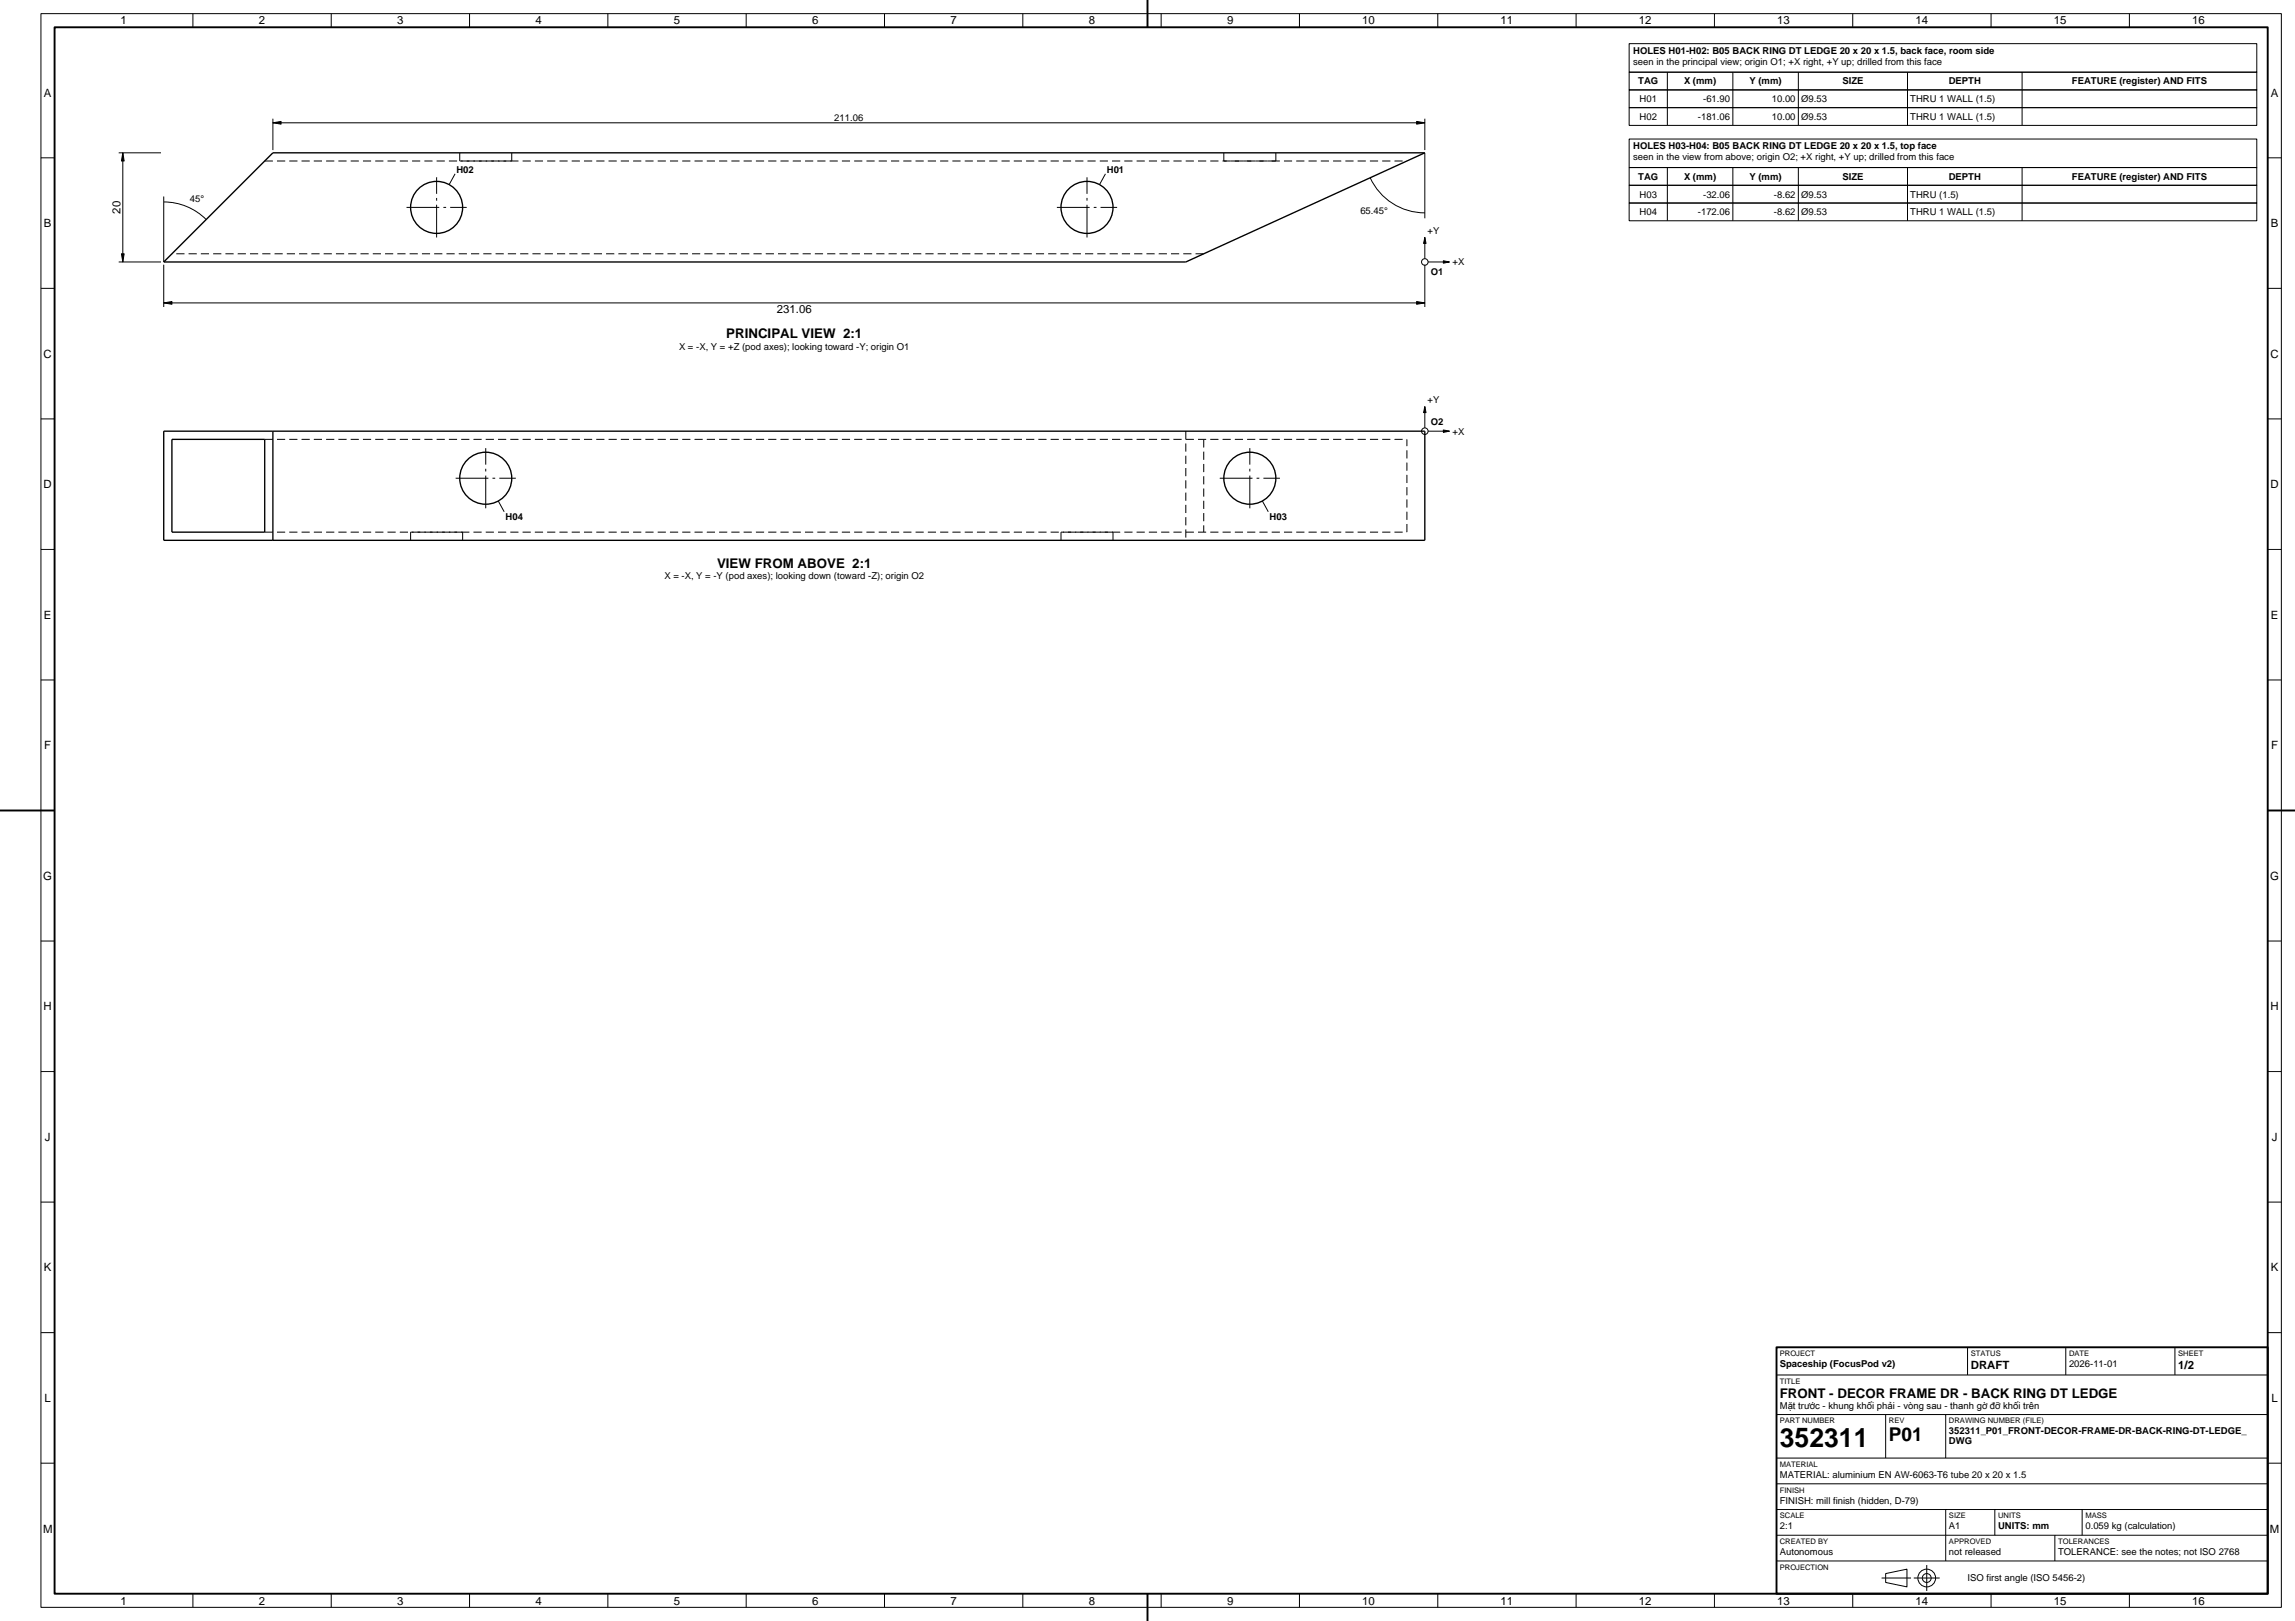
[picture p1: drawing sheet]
<svg xmlns="http://www.w3.org/2000/svg" width="841mm" height="594mm" viewBox="0 0 841 594" stroke-linecap="round" stroke-linejoin="round" font-family="sans-serif">
<defs><g id="words">
<text font-size="9.7" x="652.2" y="530.1">352311</text>
<text font-size="7" x="692.2" y="528.1">P01</text>
<g font-size="4.9">
<text x="266.1" y="124">PRINCIPAL VIEW 2:1</text>
<text x="262.8" y="208">VIEW FROM ABOVE 2:1</text>
<text x="652.2" y="512.1">FRONT - DECOR FRAME DR - BACK RING DT LEDGE</text>
</g>
<g font-size="4.2">
<text x="44.2" y="8.8">1</text>
<text x="94.9" y="8.8">2</text>
<text x="145.6" y="8.8">3</text>
<text x="196.2" y="8.8">4</text>
<text x="246.9" y="8.8">5</text>
<text x="297.6" y="8.8">6</text>
<text x="348.3" y="8.8">7</text>
<text x="399" y="8.8">8</text>
<text x="449.7" y="8.8">9</text>
<text x="499.2" y="8.8">10</text>
<text x="549.9" y="8.8">11</text>
<text x="600.6" y="8.8">12</text>
<text x="651.3" y="8.8">13</text>
<text x="702" y="8.8">14</text>
<text x="752.6" y="8.8">15</text>
<text x="803.3" y="8.8">16</text>
<text x="16.1" y="35.4">A</text>
<text x="832.1" y="35.4">A</text>
<text x="16.1" y="83.3">B</text>
<text x="44.2" y="78.3" transform="rotate(-90 44.2 78.3)">20</text>
<text x="832.1" y="83.3">B</text>
<text x="284.7" y="114.8">231.06</text>
<text x="16" y="131.1">C</text>
<text x="832" y="131.1">C</text>
<text x="16" y="178.9">D</text>
<text x="832" y="178.9">D</text>
<text x="16.1" y="226.7">E</text>
<text x="832.1" y="226.7">E</text>
<text x="16.2" y="274.6">F</text>
<text x="832.2" y="274.6">F</text>
<text x="15.9" y="322.4">G</text>
<text x="831.9" y="322.4">G</text>
<text x="16" y="370.3">H</text>
<text x="832" y="370.3">H</text>
<text x="16.5" y="418.1">J</text>
<text x="832.5" y="418.1">J</text>
<text x="16.1" y="465.9">K</text>
<text x="832.1" y="465.9">K</text>
<text x="722.2" y="501.5">DRAFT</text>
<text x="798.2" y="501.5">1/2</text>
<text x="16.3" y="513.7">L</text>
<text x="832.3" y="513.7">L</text>
<text x="15.8" y="561.6">M</text>
<text x="831.8" y="561.6">M</text>
<text x="44.2" y="588.2">1</text>
<text x="94.9" y="588.2">2</text>
<text x="145.6" y="588.2">3</text>
<text x="196.2" y="588.2">4</text>
<text x="246.9" y="588.2">5</text>
<text x="297.6" y="588.2">6</text>
<text x="348.3" y="588.2">7</text>
<text x="399" y="588.2">8</text>
<text x="449.7" y="588.2">9</text>
<text x="499.2" y="588.2">10</text>
<text x="549.9" y="588.2">11</text>
<text x="600.6" y="588.2">12</text>
<text x="651.3" y="588.2">13</text>
<text x="702" y="588.2">14</text>
<text x="752.6" y="588.2">15</text>
<text x="803.3" y="588.2">16</text>
</g>
<g font-size="3.5">
<text x="598.5" y="19.7">HOLES H01-H02: B05 BACK RING DT LEDGE 20 x 20 x 1.5, back face, room side</text>
<text x="598.5" y="23.8">seen in the principal view; origin O1; +X right, +Y up; drilled from this face</text>
<text x="600.3" y="31">TAG</text>
<text x="617.1" y="31">X (mm)</text>
<text x="641.1" y="31">Y (mm)</text>
<text x="675.1" y="31">SIZE</text>
<text x="714.1" y="31">DEPTH</text>
<text x="759.2" y="31">FEATURE (register) AND FITS</text>
<text x="600.8" y="37.4">H01</text>
<text x="624.1" y="37.4">-61.90</text>
<text x="649.3" y="37.4">10.00</text>
<text x="660" y="37.4">Ø9.53</text>
<text x="700" y="37.4">THRU 1 WALL (1.5)</text>
<text x="305.7" y="44.2">211.06</text>
<text x="600.8" y="43.9">H02</text>
<text x="622.2" y="43.9">-181.06</text>
<text x="649.3" y="43.9">10.00</text>
<text x="660" y="43.9">Ø9.53</text>
<text x="700" y="43.9">THRU 1 WALL (1.5)</text>
<text x="598.5" y="54.6">HOLES H03-H04: B05 BACK RING DT LEDGE 20 x 20 x 1.5, top face</text>
<text x="598.5" y="58.8">seen in the view from above; origin O2; +X right, +Y up; drilled from this face</text>
<text x="167.3" y="63.3">H02</text>
<text x="405.6" y="63.3">H01</text>
<text x="600.3" y="65.9">TAG</text>
<text x="617.1" y="65.9">X (mm)</text>
<text x="641.1" y="65.9">Y (mm)</text>
<text x="675.1" y="65.9">SIZE</text>
<text x="714.1" y="65.9">DEPTH</text>
<text x="759.2" y="65.9">FEATURE (register) AND FITS</text>
<text x="69.6" y="74.2">45°</text>
<text x="600.8" y="72.4">H03</text>
<text x="624.1" y="72.4">-32.06</text>
<text x="650.1" y="72.4">-8.62</text>
<text x="660" y="72.4">Ø9.53</text>
<text x="700" y="72.4">THRU (1.5)</text>
<text x="498.5" y="78.3">65.45°</text>
<text x="600.8" y="78.9">H04</text>
<text x="622.2" y="78.9">-172.06</text>
<text x="650.1" y="78.9">-8.62</text>
<text x="660" y="78.9">Ø9.53</text>
<text x="700" y="78.9">THRU 1 WALL (1.5)</text>
<text x="523.1" y="85.8">+Y</text>
<text x="524.3" y="100.7">O1</text>
<text x="532.3" y="97.3">+X</text>
<text x="248.8" y="128.2">X = -X, Y = +Z (pod axes); looking toward -Y; origin O1</text>
<text x="523.1" y="147.8">+Y</text>
<text x="524.3" y="155.8">O2</text>
<text x="532.3" y="159.3">+X</text>
<text x="185.3" y="190.4">H04</text>
<text x="465.3" y="190.4">H03</text>
<text x="243.5" y="212.2">X = -X, Y = -Y (pod axes); looking down (toward -Z); origin O2</text>
<text x="652.2" y="501">Spaceship (FocusPod v2)</text>
<text x="758.2" y="501">2026-11-01</text>
<text x="652.2" y="516.2">Mặt trước - khung khối phải - vòng sau - thanh gờ đỡ khối trên</text>
<text x="714.2" y="525.6">352311_P01_FRONT-DECOR-FRAME-DR-BACK-RING-DT-LEDGE_</text>
<text x="714.2" y="529.3">DWG</text>
<text x="652.2" y="541.6">MATERIAL: aluminium EN AW-6063-T6 tube 20 x 20 x 1.5</text>
<text x="652.2" y="551">FINISH: mill finish (hidden, D-79)</text>
<text x="652.2" y="560.4">2:1</text>
<text x="714.2" y="560.4">A1</text>
<text x="732.2" y="560.4">UNITS: mm</text>
<text x="764.2" y="560.4">0.059 kg (calculation)</text>
<text x="652.2" y="569.9">Autonomous</text>
<text x="714.2" y="569.9">not released</text>
<text x="754.2" y="569.9">TOLERANCE: see the notes; not ISO 2768</text>
<text x="721" y="579.2">ISO first angle (ISO 5456-2)</text>
</g>
<g font-size="2.8">
<text x="652.2" y="496.9">PROJECT</text>
<text x="722.2" y="496.9">STATUS</text>
<text x="758.2" y="496.9">DATE</text>
<text x="798.2" y="496.9">SHEET</text>
<text x="652.2" y="507">TITLE</text>
<text x="652.2" y="521.6">PART NUMBER</text>
<text x="692.2" y="521.6">REV</text>
<text x="714.2" y="521.6">DRAWING NUMBER (FILE)</text>
<text x="652.2" y="537.5">MATERIAL</text>
<text x="652.2" y="546.9">FINISH</text>
<text x="652.2" y="556.3">SCALE</text>
<text x="714.2" y="556.3">SIZE</text>
<text x="732.2" y="556.3">UNITS</text>
<text x="764.2" y="556.3">MASS</text>
<text x="652.2" y="565.8">CREATED BY</text>
<text x="714.2" y="565.8">APPROVED</text>
<text x="754.2" y="565.8">TOLERANCES</text>
<text x="652.2" y="575.2">PROJECTION</text>
</g>
</g></defs>
<g fill="none" stroke="#000" stroke-width=".5">
<path d="M100 56h422.1l-87.6 40h-374.5zM60 158h462.1v40h-462.1zM100 158v40M63 161h34v34h-34z"/>
<circle cx="160" cy="76" r="9.5"/>
<circle cx="398.3" cy="76" r="9.5"/>
<circle cx="178" cy="175.2" r="9.5"/>
<circle cx="458" cy="175.2" r="9.5"/>
</g>
<g fill="none" stroke="#000" stroke-width=".37" stroke-dasharray="3 1.5" stroke-linecap="butt">
<path d="M97 59h418.6M168.5 59v-3M187.5 59v-3M187.5 59h-19M448.5 59v-3M467.5 59v-3M467.5 59h-19M441.1 93h-378.1M434.5 158v40M97 161h418.6M441.1 161v34M97 195h418.6"/>
<path d="M150.5 195v3M169.5 195v3M169.5 195h-19M388.8 195v3M407.9 195v3M407.9 195h-19.1M515.6 195v-34"/>
</g>
<g fill="none" stroke="#000" stroke-width=".37">
<path d="M15 5h821v584h-821zM70.7 5v5M121.4 5v5M172.1 5v5M222.7 5v5M273.4 5v5M324.1 5v5M374.8 5v5M425.5 5v5M476.2 5v5M526.9 5v5M577.6 5v5"/>
<path d="M597 16h230v10.4h-230zM628.2 5v5M678.9 5v5M729.6 5v5M780.3 5v5M597 26.5h230v6.5h-230zM597 33h230v6.5h-230zM597 39.5h230v6.4h-230zM611 26.4v19.5M635 26.4v19.5M659 26.4v19.5M699 26.4v19.5"/>
<path d="M741 26.4v19.5M15 57.8h5M43.5 56h15.5M45 56v40M100 43.5v11.5M100 45h422.1M522.1 43.5v11.5M522.1 56v24M597 50.9h230v10.5h-230zM831 57.8h5M60 74a22 22 0 0 1 15.6 6.4M60 72v24"/>
<path d="M166.8 63.7l-2.2 3.9M405.1 63.7l-2.2 3.9M502.1 65.1a22 22 0 0 0 20 12.9M597 61.4h230v6.5h-230zM597 67.9h230v6.5h-230zM597 74.4h230v6.5h-230zM611 61.4v19.5M635 61.4v19.5M659 61.4v19.5M699 61.4v19.5M741 61.4v19.5M43.5 96h15.5"/>
<path d="M60 97v15.5M522.1 87v7.8M522.1 97v15.5M523.3 96h7.8M15 105.7h5M60 111h462.1M831 105.7h5M15 153.5h5M522.1 149v7.8M523.3 158h7.8M831 153.5h5M182.6 183.6l2.2 3.9"/>
<path d="M462.6 183.6l2.2 3.9M15 201.3h5M831 201.3h5M15 249.2h5M831 249.2h5M15 297h5M831 297h5M15 344.8h5M831 344.8h5M15 392.7h5M831 392.7h5M15 440.5h5"/>
<path d="M831 440.5h5M15 488.3h5M721 493.7v10.1M757 493.7v10.1M797 493.7v10.1M831 488.3h5M651 503.8h180M651 518.4h180M691 518.4v15.9M713 518.4v15.9M15 536.2h5M651 534.3h180"/>
<path d="M831 536.2h5M651 543.7h180M651 553.2h180M713 553.2v18.8M731 553.2v9.4M763 553.2v9.4M651 562.6h180M651 572h180M691 576.6l7.8-1.6v6.5l-7.8-1.6zM753 562.6v9.4M70.7 584v5M121.4 584v5"/>
<path d="M172.1 584v5M222.7 584v5M273.4 584v5M324.1 584v5M374.8 584v5M425.5 584v5M476.2 584v5M526.9 584v5M577.6 584v5M628.2 584v5M678.9 584v5M729.6 584v5"/>
<path d="M780.3 584v5"/>
<circle cx="522.1" cy="96" r="1.2"/>
<circle cx="522.1" cy="158" r="1.2"/>
<circle cx="706" cy="578.2" r="3.3"/>
<circle cx="706" cy="578.2" r="1.63"/>
</g>
<path d="M45 56l.5 3h-1zM100 45l3-.5v1zM519.1 44.5l3 .5-3 .5zM44.5 93h1l-.5 3zM522.1 87l.5 2.2h-.9zM528.9 95.5l2.2 .5-2.2 .5zM60 111l3-.5v1zM519.1 110.5l3 .5-3 .5zM522.1 149l.5 2.2h-.9zM528.9 157.5l2.2 .5-2.2 .5z" fill="#000" stroke="#000" stroke-width=".37"/>
<path d="M149 76h22M387.3 76h22.1M160 87v-22M398.3 87v-22M167 175.2h22M447 175.2h22M178 186.3v-22.1M458 186.3v-22.1M689.5 578.3h10.8M701.3 578.3h9.5M706.1 583v-9.5" fill="none" stroke="#000" stroke-width=".37" stroke-dasharray="12 1.5 1 1.5" stroke-linecap="butt"/>
<path d="M20 10h811v574h-811zM420.5 0v10M0 297h20M831 297h10M651 493.7h180v90.3h-180zM420.5 584v10" fill="none" stroke="#000" stroke-width=".7" stroke-linecap="butt"/>
<use href="#words"/>
</svg>
